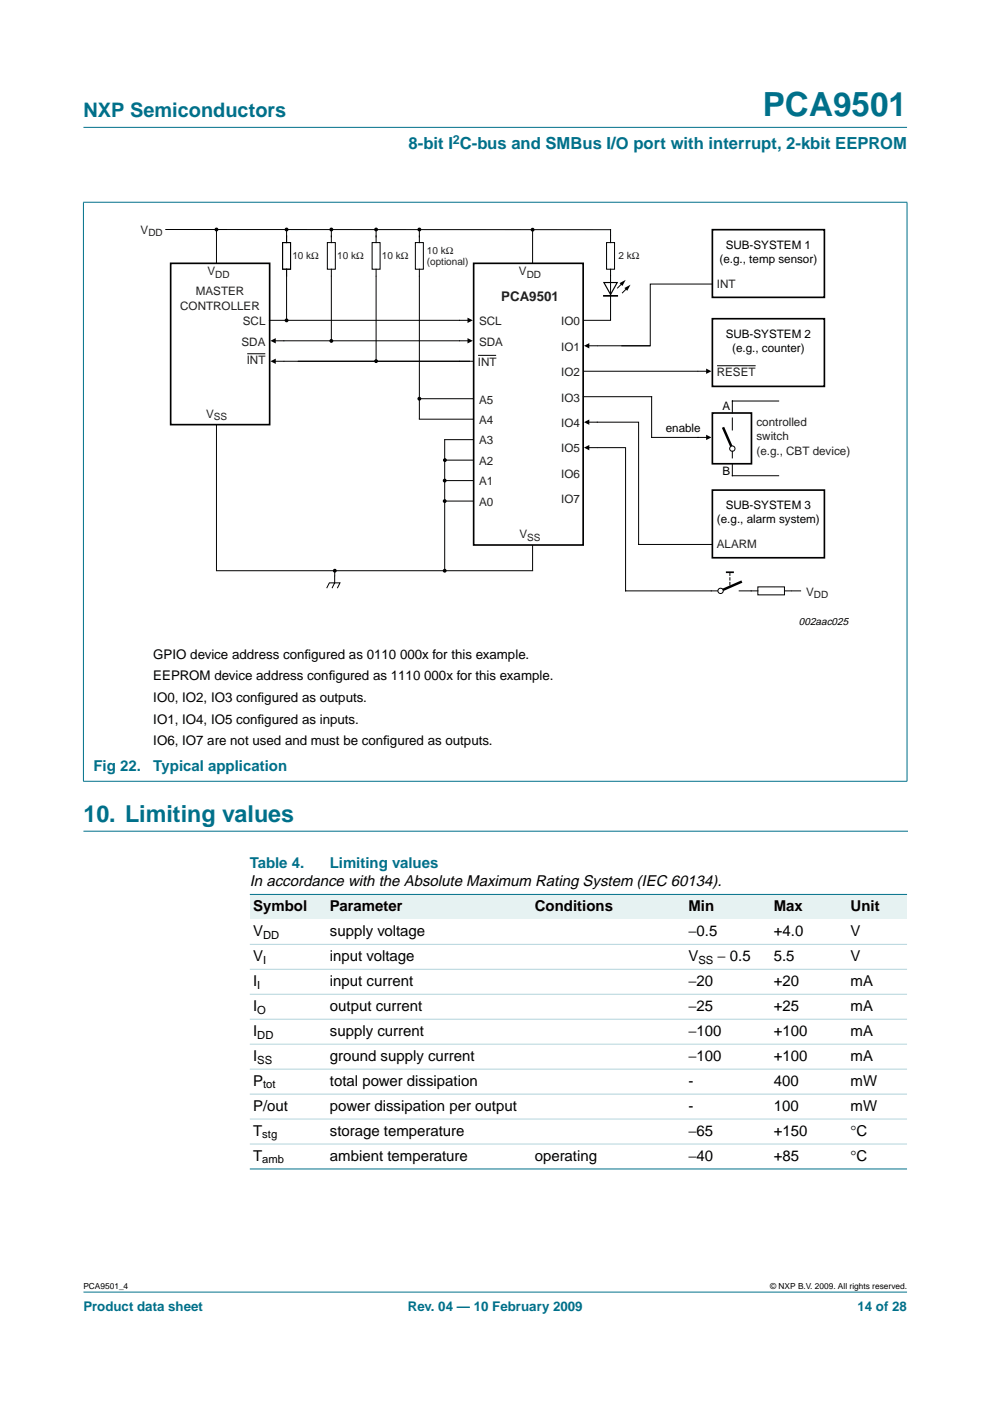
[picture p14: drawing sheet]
<svg xmlns="http://www.w3.org/2000/svg" width="210mm" height="297mm" viewBox="0 0 210 297" stroke-linecap="round" stroke-linejoin="round" font-family="sans-serif">
<defs><g id="words">
<text font-size="7.1" fill="#00708a" x="161.7" y="24.7">PCA9501</text>
<text font-size="4.9" fill="#00708a" x="17.7" y="174.2">10. Limiting values</text>
<text font-size="4.2" fill="#00708a" x="17.7" y="24.9">NXP Semiconductors</text>
<text font-size="3.5" fill="#00708a" x="86.6" y="31.6">8-bit I C-bus and SMBus I/O port with interrupt, 2-kbit EEPROM</text>
<g font-size="3.2" fill="#00708a">
<text x="19.8" y="163.5">Fig 22.</text>
<text x="32.5" y="163.5">Typical application</text>
<text x="53" y="184">Table 4.</text>
<text x="69.9" y="184">Limiting values</text>
</g>
<g font-size="3.2">
<text x="53" y="187.9">In accordance with the Absolute Maximum Rating System (IEC 60134).</text>
<text x="53.7" y="193.2">Symbol</text>
<text x="70" y="193.2">Parameter</text>
<text x="113.4" y="193.2">Conditions</text>
<text x="146" y="193.2">Min</text>
<text x="164.1" y="193.2">Max</text>
<text x="180.4" y="193.2">Unit</text>
<text x="53.7" y="198.5">V</text>
<text x="53.7" y="203.7">V</text>
<text x="70" y="198.5">supply voltage</text>
<text x="70" y="203.7">input voltage</text>
<text x="146" y="198.5">−0.5</text>
<text x="146" y="203.7">V</text>
<text x="152.1" y="203.7">− 0.5</text>
<text x="164.1" y="198.5">+4.0</text>
<text x="164.1" y="203.7">5.5</text>
<text x="180.4" y="198.5">V</text>
<text x="180.4" y="203.7">V</text>
<text x="53.7" y="209">I</text>
<text x="70" y="209">input current</text>
<text x="146" y="209">−20</text>
<text x="164.1" y="209">+20</text>
<text x="180.4" y="209">mA</text>
<text x="53.7" y="214.3">I</text>
<text x="70" y="214.3">output current</text>
<text x="146" y="214.3">−25</text>
<text x="164.1" y="214.3">+25</text>
<text x="180.4" y="214.3">mA</text>
<text x="53.7" y="219.6">I</text>
<text x="70" y="219.6">supply current</text>
<text x="146" y="219.6">−100</text>
<text x="164.1" y="219.6">+100</text>
<text x="180.4" y="219.6">mA</text>
<text x="53.7" y="224.9">I</text>
<text x="70" y="224.9">ground supply current</text>
<text x="146" y="224.9">−100</text>
<text x="164.1" y="224.9">+100</text>
<text x="180.4" y="224.9">mA</text>
<text x="53.7" y="230.2">P</text>
<text x="70" y="230.2">total power dissipation</text>
<text x="146" y="230.2">-</text>
<text x="164.1" y="230.2">400</text>
<text x="180.4" y="230.2">mW</text>
<text x="53.7" y="235.5">P/out</text>
<text x="70" y="235.5">power dissipation per output</text>
<text x="146" y="235.5">-</text>
<text x="164.1" y="235.5">100</text>
<text x="180.4" y="235.5">mW</text>
<text x="53.7" y="240.8">T</text>
<text x="70" y="240.8">storage temperature</text>
<text x="146" y="240.8">−65</text>
<text x="164.1" y="240.8">+150</text>
<text x="180.4" y="240.8">°C</text>
<text x="53.7" y="246.1">T</text>
<text x="70" y="246.1">ambient temperature</text>
<text x="113.4" y="246.1">operating</text>
<text x="146" y="246.1">−40</text>
<text x="164.1" y="246.1">+85</text>
<text x="180.4" y="246.1">°C</text>
</g>
<text font-size="2.8" fill="#231f20" x="106.3" y="63.8">PCA9501</text>
<g font-size="2.8">
<text x="32.5" y="139.7">GPIO device address conf</text>
<text x="64.6" y="139.7">igured as 0110 000x for this example.</text>
<text x="32.5" y="144.2">EEPROM device address conf</text>
<text x="32.5" y="148.8">IO0, IO2, IO3 conf</text>
<text x="54.6" y="148.8">igured as outputs.</text>
<text x="69.7" y="144.2">igured as 1110 000x for this example.</text>
<text x="32.5" y="153.4">IO1, IO4, IO5 conf</text>
<text x="54.6" y="153.4">igured as inputs.</text>
<text x="32.5" y="158">IO6, IO7 are not used and must be conf</text>
<text x="81.3" y="158">igured as outputs.</text>
</g>
<g font-size="2.8" fill="#00708a">
<text x="17.7" y="278">Product data sheet</text>
<text x="86.5" y="278">Rev. 04 — 10 February 2009</text>
<text x="181.8" y="278">14 of 28</text>
</g>
<text font-size="2.6" fill="#00708a" x="96" y="30.5">2</text>
<g font-size="2.5" fill="#231f20">
<text x="29.8" y="49.6">V</text>
<text x="44" y="58.4">V</text>
<text x="110" y="58.4">V</text>
<text x="38.2" y="65.6">CONTROLLER</text>
<text x="41.5" y="62.6">MASTER</text>
<text x="152" y="61">INT</text>
<text x="51.5" y="68.9">SCL</text>
<text x="101.6" y="68.9">SCL</text>
<text x="119" y="68.9">IO0</text>
<text x="51.2" y="73.3">SDA</text>
<text x="52.3" y="77.3">INT</text>
<text x="101.3" y="77.6">INT</text>
<text x="101.6" y="73.3">SDA</text>
<text x="119" y="74.3">IO1</text>
<text x="119" y="79.7">IO2</text>
<text x="152" y="79.8">RESET</text>
<text x="43.7" y="88.6">V</text>
<text x="101.6" y="85.6">A5</text>
<text x="101.6" y="89.9">A4</text>
<text x="119" y="85.1">IO3</text>
<text x="101.6" y="94.2">A3</text>
<text x="119" y="90.5">IO4</text>
<text x="119" y="95.9">IO5</text>
<text x="160.4" y="90.4">controlled</text>
<text x="160.4" y="93.4">switch</text>
<text x="101.6" y="98.6">A2</text>
<text x="119" y="101.3">IO6</text>
<text x="160.4" y="96.4">(e.g., CBT device)</text>
<text x="101.6" y="102.9">A1</text>
<text x="101.6" y="107.3">A0</text>
<text x="119" y="106.7">IO7</text>
<text x="110.2" y="114.1">V</text>
<text x="152" y="116.2">ALARM</text>
<text x="170.9" y="126.3">V</text>
</g>
<g font-size="2.5">
<text x="153.9" y="52.7">SUB-SYSTEM 1</text>
<text x="152.6" y="55.7">(e.g., temp sensor)</text>
<text x="153.9" y="71.6">SUB-SYSTEM 2</text>
<text x="155.2" y="74.6">(e.g., counter)</text>
<text x="153.2" y="87">A</text>
<text x="141.2" y="91.6">enable</text>
<text x="153.2" y="100.6">B</text>
<text x="153.9" y="107.9">SUB-SYSTEM 3</text>
<text x="152" y="110.9">(e.g., alarm system)</text>
</g>
<g font-size="2.4">
<text x="55.8" y="199">DD</text>
<text x="54.6" y="209.6">I</text>
<text x="55.8" y="204.3">I</text>
<text x="148.1" y="204.3">SS</text>
<text x="54.6" y="214.9">O</text>
<text x="54.6" y="220.2">DD</text>
<text x="54.6" y="225.5">SS</text>
<text x="55.8" y="230.8">tot</text>
<text x="55.6" y="241.4">stg</text>
<text x="55.6" y="246.7">amb</text>
</g>
<text font-size="2.2" x="169.4" y="132.4">002aac025</text>
<g font-size="2.1" fill="#231f20">
<text x="31.5" y="50.1">DD</text>
<text x="90.5" y="53.8">10 kΩ</text>
<text x="45.6" y="58.9">DD</text>
<text x="62" y="54.8">10 kΩ</text>
<text x="71.5" y="54.8">10 kΩ</text>
<text x="81" y="54.8">10 kΩ</text>
<text x="90.5" y="56.2">(optional)</text>
<text x="111.7" y="58.9">DD</text>
<text x="131.1" y="54.9">2 kΩ</text>
<text x="45.4" y="89.1">SS</text>
<text x="111.8" y="114.6">SS</text>
<text x="172.6" y="126.8">DD</text>
</g>
<g font-size="1.8">
<text x="17.7" y="273.4">PCA9501_4</text>
<text x="163.3" y="273.4">© NXP B.V. 2009. All rights reserved.</text>
</g>
</g></defs>
<g fill="#00708a" stroke="#00708a" stroke-width=".21">
<path d="M17.7 273.9h174.6z"/>
<path d="M17.7 27h174.6z"/>
<path d="M17.7 42.9v122.7z"/>
<path d="M192.3 42.9v122.7z"/>
<path d="M17.6 42.9h174.8z"/>
<path d="M17.6 165.6h174.8z"/>
</g>
<path d="M17.7 176.2h174.7" fill="none" stroke="#00708a" stroke-width=".21"/>
<path d="M36.2 55.8h21v34.2h-21zM100.4 55.8h23.2v59.8h-23.2zM151 48.7h23.8v14.3h-23.8zM151 67.6h23.8v14.3h-23.8z" fill="none" stroke="#000" stroke-width=".35"/>
<g fill="none" stroke="#000" stroke-width=".21">
<path d="M35.2 48.7h94.3M45.9 48.7v7.1M59.9 51.4h1.7v5.7h-1.7zM60.8 48.7v2.7M60.8 57.1v10.8M69.4 51.4h1.7v5.7h-1.7zM70.3 48.7v2.7M70.3 57.1v15.2M78.9 51.4h1.7v5.7h-1.7zM79.7 48.7v2.7M79.7 57.1v19.5M88.1 51.4h1.7v5.7h-1.7z"/>
<path d="M88.9 48.7v2.7M88.9 57.1v31.8M112.9 48.7v7.1M128.6 51.4h1.7v5.7h-1.7zM129.5 57.1v10.8h-5.8M129.5 48.6v2.8M132.1 59.9l-1.2 1.2M52.4 75h3.8M57.1 67.9h42.4M58 76.6h42.3M99.5 72.3h-41.5M101.4 75.3h3.8"/>
<path d="M123.7 78.7h26.4M131.7 73.3h6.2M133.1 61l-1.2 1.2M151 60.2h-13.1v13.1h-13.4M152 77.5h8.2M45.9 90v31M94.3 93.2v27.8M94.3 97.6h6.1M123.7 84.1h14.5v8.7M94.3 101.9h6.1M94.3 106.2h6.1M69.3 124.7l.5-1.1h2.3l-.6 1.1"/>
<path d="M71 122.2v1.4l-.6 1.1"/>
</g>
<path d="M131.4 60l1.3-.7-.7 1.3zM57.3 72.3l1.2-.6v1.1zM57.3 76.6l1.2-.6v1.2zM99.1 67.4l1.1 .5-1.1 .6zM99.1 71.7l1.1 .6-1.1 .5zM123.8 73.3l1.1-.6v1.2zM132.4 61.1l1.3-.7-.7 1.3zM149.7 78.1l1.1 .6-1.1 .6z" fill="#000"/>
<path d="M128 59.9h2.9l-1.4 2.5z" fill="none" stroke="#000" stroke-width=".25"/>
<path d="M128 62.7h2.9z" fill="#000" stroke="#000" stroke-width=".35"/>
<g fill="#000" stroke="#000" stroke-width=".25">
<circle cx="45.9" cy="48.7" r=".28"/>
<circle cx="60.8" cy="48.7" r=".28"/>
<circle cx="70.3" cy="48.7" r=".28"/>
<circle cx="79.7" cy="48.7" r=".28"/>
<circle cx="88.9" cy="48.7" r=".28"/>
<circle cx="112.9" cy="48.7" r=".28"/>
<circle cx="60.8" cy="67.9" r=".28"/>
<circle cx="70.3" cy="72.3" r=".28"/>
<circle cx="79.7" cy="76.6" r=".28"/>
<circle cx="88.9" cy="84.5" r=".28"/>
<circle cx="94.3" cy="106.2" r=".28"/>
<circle cx="94.3" cy="101.9" r=".28"/>
</g>
<path d="M153.3 90.6l2 4.5" fill="none" stroke="#000" stroke-width=".53"/>
<circle cx="155.3" cy="95.1" r=".56" fill="#fff" stroke="#000" stroke-width=".21"/>
<path d="M155.3 88.6v2.6M155.3 95.7v1.4M150.8 125.3h1.4M156.7 125.3h2.6" fill="none" stroke="#000" stroke-width=".21"/>
<path d="M157.3 123.3l-4.5 2" fill="none" stroke="#000" stroke-width=".53"/>
<circle cx="152.8" cy="125.3" r=".56" fill="#fff" stroke="#000" stroke-width=".21"/>
<path d="M151 87.6h8.3v10.7h-8.3zM151 103.9h23.8v14.4h-23.8zM153.9 121.3h1.7" fill="none" stroke="#000" stroke-width=".35"/>
<g fill="none" stroke="#000" stroke-width=".21">
<path d="M59.9 51.4h1.7v5.7h-1.7zM60.8 50v1.4M60.8 57.1v1.4M88.9 88.9h11.5M88.9 84.5h11.5M94.3 93.2h6.1M124.5 89.5h10.9v25.9h15.6M124.5 94.9h8.1v30.4M138.2 92.7h11.9M155.3 98.3v2.6h9.8M165.1 85h-9.8v2.6M112.9 115.6v5.4h-67"/>
<path d="M71 121v1.2M132.7 125.3h18.1M154.8 121.3v.8M154.8 122.4v.7M154.8 123.4v.7M159.3 125.3h1.4M160.7 124.4h5.6v1.7h-5.6zM166.3 125.3h3.6"/>
</g>
<path d="M123.8 89.5l1.1-.6v1.2zM123.8 94.9l1.1-.6v1.2zM149.7 92.2l1.1 .5-1.1 .6z" fill="#000"/>
<g fill="#000" stroke="#000" stroke-width=".25">
<circle cx="94.3" cy="97.6" r=".28"/>
<circle cx="71" cy="121" r=".28"/>
<circle cx="94.3" cy="121" r=".28"/>
</g>
<g fill="#e6f2f2">
<path d="M53 189.6h16.3v5.3h-16.3z" fill-rule="evenodd"/>
<path d="M69.3 189.6h43.4v5.3h-43.4z" fill-rule="evenodd"/>
<path d="M112.7 189.6h25.3v5.3h-25.3z" fill-rule="evenodd"/>
<path d="M138 189.6h7.3v5.3h-7.3z" fill-rule="evenodd"/>
<path d="M145.3 189.6h18.1v5.3h-18.1z" fill-rule="evenodd"/>
<path d="M163.4 189.6h16.2v5.3h-16.2z" fill-rule="evenodd"/>
<path d="M179.6 189.6h12.7v5.3h-12.7z" fill-rule="evenodd"/>
</g>
<g fill="#00708a" stroke="#00708a" stroke-width=".21">
<path d="M53 189.6h139.3z"/>
<path d="M53 247.8h139.3z"/>
</g>
<g fill="#b3d4db" stroke="#b3d4db" stroke-width=".21">
<path d="M53 200.2h139.3z"/>
<path d="M53 205.5h139.3z"/>
<path d="M53 210.8h139.3z"/>
<path d="M53 216.1h139.3z"/>
<path d="M53 221.4h139.3z"/>
<path d="M53 226.7h139.3z"/>
<path d="M53 232h139.3z"/>
<path d="M53 237.3h139.3z"/>
<path d="M53 242.6h139.3z"/>
</g>
<use href="#words"/>
</svg>
